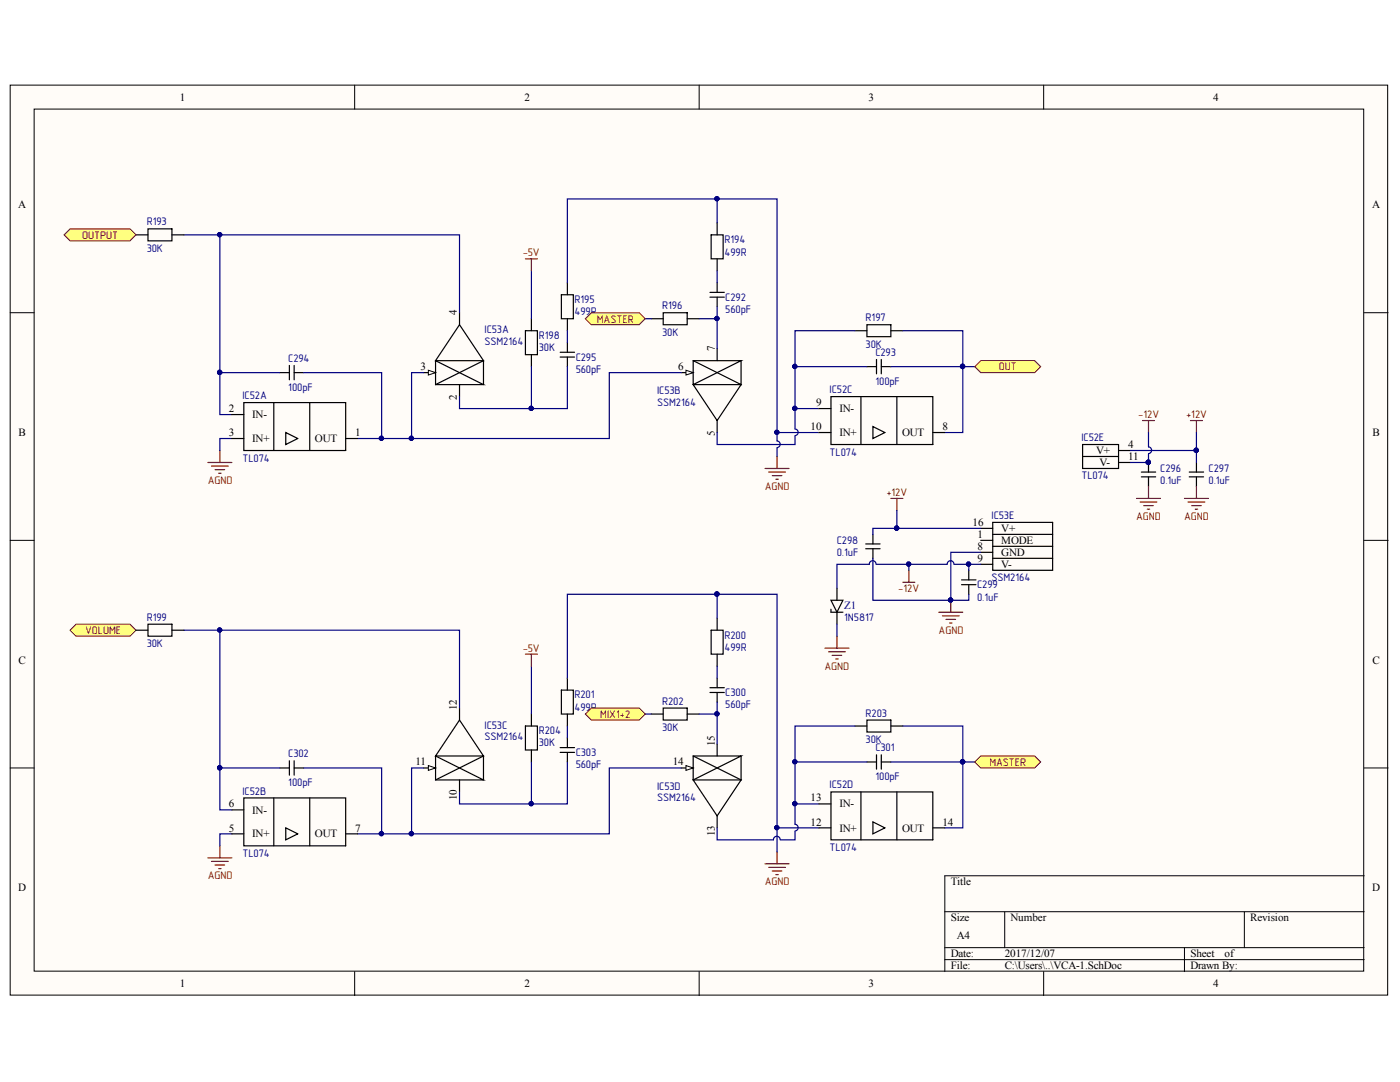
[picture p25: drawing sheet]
<svg xmlns="http://www.w3.org/2000/svg" width="279mm" height="216mm" viewBox="0 0 279 216" stroke-linecap="round" stroke-linejoin="round" font-family="sans-serif">
<defs><g id="words">
<g font-size="2.2">
<text x="35.9" y="20.1">1</text>
<text x="104.7" y="20.1">2</text>
<text x="173.4" y="20.1">3</text>
<text x="242.1" y="20.1">4</text>
<text x="3.6" y="41.6">A</text>
<text x="273.9" y="41.6">A</text>
<text x="91.2" y="62.9" transform="rotate(-90 91.2 62.9)">4</text>
<text x="142.6" y="70" transform="rotate(-90 142.6 70)">7</text>
<text x="83.9" y="73.9">3</text>
<text x="135.4" y="73.9">6</text>
<text x="45.7" y="82.3">2</text>
<text x="50.3" y="83.5">IN-</text>
<text x="91.2" y="79.7" transform="rotate(-90 91.2 79.7)">2</text>
<text x="162.9" y="81.1">9</text>
<text x="167.5" y="82.3">IN-</text>
<text x="3.7" y="87">B</text>
<text x="45.7" y="87">3</text>
<text x="50.3" y="88.2">IN+</text>
<text x="62.9" y="88.2">OUT</text>
<text x="70.9" y="87">1</text>
<text x="142.6" y="86.9" transform="rotate(-90 142.6 86.9)">5</text>
<text x="161.8" y="85.8">10</text>
<text x="167.5" y="87">IN+</text>
<text x="180" y="87">OUT</text>
<text x="188.1" y="85.8">8</text>
<text x="225.1" y="89.4">4</text>
<text x="273.9" y="87">B</text>
<text x="218.8" y="90.7">V+</text>
<text x="219.5" y="93">V-</text>
<text x="225.1" y="91.8">11</text>
<text x="194.1" y="104.9">16</text>
<text x="195.1" y="107.3">1</text>
<text x="199.8" y="106.1">V+</text>
<text x="195.1" y="112.1">9</text>
<text x="195.1" y="109.8">8</text>
<text x="199.8" y="108.6">MODE</text>
<text x="199.8" y="113.3">V-</text>
<text x="199.8" y="111">GND</text>
<text x="3.7" y="132.4">C</text>
<text x="273.9" y="132.4">C</text>
<text x="91.2" y="141.7" transform="rotate(-90 91.2 141.7)">12</text>
<text x="142.6" y="148.9" transform="rotate(-90 142.6 148.9)">15</text>
<text x="82.9" y="152.7">11</text>
<text x="134.3" y="152.7">14</text>
<text x="45.7" y="161.1">6</text>
<text x="91.2" y="159.7" transform="rotate(-90 91.2 159.7)">10</text>
<text x="161.8" y="159.9">13</text>
<text x="167.5" y="161.1">IN-</text>
<text x="45.7" y="165.9">5</text>
<text x="50.3" y="162.4">IN-</text>
<text x="50.3" y="167.1">IN+</text>
<text x="62.9" y="167.1">OUT</text>
<text x="70.9" y="165.9">7</text>
<text x="142.6" y="166.9" transform="rotate(-90 142.6 166.9)">13</text>
<text x="161.8" y="164.7">12</text>
<text x="167.5" y="165.9">IN+</text>
<text x="180" y="165.9">OUT</text>
<text x="188.1" y="164.7">14</text>
<text x="3.6" y="177.9">D</text>
<text x="189.8" y="176.7">Title</text>
<text x="273.9" y="177.9">D</text>
<text x="189.8" y="183.9">Size</text>
<text x="201.7" y="183.9">Number</text>
<text x="249.5" y="183.9">Revision</text>
<text x="189.8" y="191">Date:</text>
<text x="190.9" y="187.4">A4</text>
<text x="200.5" y="191">2017/12/07</text>
<text x="237.6" y="191">Sheet</text>
<text x="244.4" y="191">of</text>
<text x="35.9" y="197">1</text>
<text x="104.7" y="197">2</text>
<text x="173.4" y="197">3</text>
<text x="189.8" y="193.4">File:</text>
<text x="200.5" y="193.4">C:\Users\..\VCA-1.SchDoc</text>
<text x="237.6" y="193.4">Drawn By:</text>
<text x="242.1" y="197">4</text>
</g>
<g font-size="2.2" fill="#800000">
<text x="16.4" y="47.6">OUTPUT</text>
<text x="104.3" y="51.2">-5V</text>
<text x="119.1" y="64.4">MASTER</text>
<text x="199.3" y="73.9">OUT</text>
<text x="227.2" y="83.5">-12V</text>
<text x="236.7" y="83.5">a12V</text>
<text x="41.5" y="96.6">AGND</text>
<text x="152.6" y="97.8">AGND</text>
<text x="176.9" y="99">a12V</text>
<text x="226.7" y="103.8">AGND</text>
<text x="236.3" y="103.8">AGND</text>
<text x="179.3" y="118.1">-12V</text>
<text x="17" y="126.5">VOLUME</text>
<text x="104.3" y="130.1">-5V</text>
<text x="187.3" y="126.5">AGND</text>
<text x="164.6" y="133.7">AGND</text>
<text x="119.8" y="143.3">MIX1a2</text>
<text x="197.5" y="152.8">MASTER</text>
<text x="41.5" y="175.5">AGND</text>
<text x="152.6" y="176.7">AGND</text>
</g>
<g font-size="2.2" fill="#000080">
<text x="29.3" y="45">R193</text>
<text x="29.3" y="50.2">30K</text>
<text x="144.6" y="51">499R</text>
<text x="144.6" y="48.5">R194</text>
<text x="114.6" y="62.9">499R</text>
<text x="114.6" y="60.5">R195</text>
<text x="132.1" y="61.7">R196</text>
<text x="144.8" y="62.4">560pF</text>
<text x="144.8" y="60">C292</text>
<text x="172.8" y="64.1">R197</text>
<text x="96.7" y="66.5">IC53A</text>
<text x="96.7" y="68.9">SSM2164</text>
<text x="107.5" y="70.1">30K</text>
<text x="107.5" y="67.7">R198</text>
<text x="114.9" y="72">C295</text>
<text x="132.1" y="67">30K</text>
<text x="172.8" y="69.3">30K</text>
<text x="174.7" y="71">C293</text>
<text x="57.5" y="78">100pF</text>
<text x="57.5" y="72.2">C294</text>
<text x="114.9" y="74.4">560pF</text>
<text x="174.7" y="76.8">100pF</text>
<text x="48.4" y="79.7">IC52A</text>
<text x="131.1" y="78.6">IC53B</text>
<text x="131.1" y="81.1">SSM2164</text>
<text x="165.6" y="78.5">IC52C</text>
<text x="215.8" y="88">IC52E</text>
<text x="48.4" y="92.1">TL074</text>
<text x="165.6" y="90.9">TL074</text>
<text x="215.8" y="95.6">TL074</text>
<text x="231.6" y="94.2">C296</text>
<text x="241.2" y="94.2">C297</text>
<text x="231.6" y="96.6">0.1uF</text>
<text x="241.2" y="96.6">0.1uF</text>
<text x="197.9" y="103.5">IC53E</text>
<text x="167" y="111">0.1uF</text>
<text x="167" y="108.6">C298</text>
<text x="195" y="119.8">0.1uF</text>
<text x="195" y="117.4">C299</text>
<text x="197.9" y="115.9">SSM2164</text>
<text x="29.3" y="123.9">R199</text>
<text x="168.4" y="123.9">1N5817</text>
<text x="168.4" y="121.4">Z1</text>
<text x="29.3" y="129.1">30K</text>
<text x="144.6" y="129.8">499R</text>
<text x="144.6" y="127.4">R200</text>
<text x="114.6" y="141.8">499R</text>
<text x="114.6" y="139.4">R201</text>
<text x="132.1" y="140.6">R202</text>
<text x="144.8" y="141.3">560pF</text>
<text x="144.8" y="138.9">C300</text>
<text x="172.8" y="143">R203</text>
<text x="96.7" y="145.4">IC53C</text>
<text x="96.7" y="147.7">SSM2164</text>
<text x="107.5" y="148.9">30K</text>
<text x="107.5" y="146.6">R204</text>
<text x="132.1" y="145.9">30K</text>
<text x="172.8" y="148.3">30K</text>
<text x="174.7" y="149.9">C301</text>
<text x="57.5" y="151.1">C302</text>
<text x="114.9" y="153.2">560pF</text>
<text x="114.9" y="150.9">C303</text>
<text x="174.7" y="155.7">100pF</text>
<text x="48.4" y="158.6">IC52B</text>
<text x="57.5" y="156.9">100pF</text>
<text x="131.1" y="157.6">IC53D</text>
<text x="131.1" y="159.9">SSM2164</text>
<text x="165.6" y="157.3">IC52D</text>
<text x="48.4" y="170.9">TL074</text>
<text x="165.6" y="169.7">TL074</text>
</g>
</g></defs>
<g fill="#fffcf8" stroke="#000" stroke-width=".2">
<path d="M2 17h274.9v181.6h-274.9z"/>
<path d="M6.8 21.8h265.4v172h-265.4z"/>
</g>
<g fill="none" stroke="#000" stroke-width=".2">
<path d="M70.8 17v4.8M139.5 17v4.8M208.3 17v4.8M2 62.4h4.8M272.3 62.4h4.7M2 107.8h4.8M272.3 107.8h4.7M2 153.2h4.8M272.3 153.2h4.7M272.3 174.8h-83.7v19.1M70.8 193.9v4.8M139.5 193.9v4.8"/>
<path d="M188.6 181.9h83.7M188.6 189.1h83.7M188.6 191.5h83.7M200.5 181.9v7.2M208.3 193.9v4.8M236.4 189.1v4.8M248.3 181.9v7.2"/>
</g>
<path d="M55.8 74.4h1.9M57.7 72.9v2.9M58.7 74.4h1.9M58.7 72.9v2.9M135.9 74.4h2.4M143.1 69.6v2.4" fill="none" stroke="#000" stroke-width=".24"/>
<path d="M136.9 73.9l1.4 .5-1.4 .4z" fill="#fffcf8"/>
<path d="M136.9 73.9l1.4 .5-1.4 .4z" fill="none" stroke="#000" stroke-width=".2"/>
<g fill="none" stroke="#000" stroke-width=".24">
<path d="M141.7 58.3h2.9M141.7 59.3h2.9M141.9 46.9h2.4v4.7h-2.4zM143.1 44.5v2.4M143.1 51.6v2.4M143.1 56.4v1.9M143.1 59.3v1.9M84.5 74.4h2.4M91.7 76.7v2.4M130 63.6h2.4M132.4 62.4h4.7v2.4h-4.7zM137.1 63.6h2.4"/>
<path d="M138.3 76.7h9.6l-4.8 7.2zM138.3 72h9.6l-9.6 4.7zM138.3 72l9.6 4.7v-4.7M170.6 66h2.4M173 64.8h4.8v2.4h-4.8zM173 73.2h1.9M174.9 71.7v2.9M175.9 73.2h1.9M175.9 71.7v2.9M177.8 66h2.4M143.1 83.9v2.4"/>
</g>
<path d="M143.1 54v2.4M139.5 63.6h3.6M143.1 61.2v8.4M158.7 73.2h14.3M177.8 73.2h16.7M180.2 66h11.9v20.3h-3.5M155.1 86.3h8.3" fill="none" stroke="#000080" stroke-width=".24"/>
<g fill="#000080" stroke="#000080" stroke-width=".2">
<circle cx="143.1" cy="63.6" r=".43"/>
<circle cx="158.6" cy="73.1" r=".43"/>
<circle cx="192.1" cy="73.1" r=".43"/>
<circle cx="155" cy="86.3" r=".43"/>
</g>
<path d="M152.7 93.5h4.8M153.4 94.2h3.4M154.1 94.9h1.9M154.8 95.6h.5M155.1 91.1v2.4" fill="none" stroke="#800000" stroke-width=".24"/>
<path d="M85.5 73.9l1.4 .5-1.4 .4z" fill="#fffcf8"/>
<path d="M85.5 73.9l1.4 .5-1.4 .4z" fill="none" stroke="#000" stroke-width=".2"/>
<g fill="none" stroke="#000" stroke-width=".24">
<path d="M27.1 46.9h2.4M29.5 45.7h4.8v2.4h-4.8zM34.3 46.9h2.4M112 58.8h2.4v4.8h-2.4zM113.2 56.4v2.4M86.9 72l9.6 4.7h-9.6zM86.9 76.7l9.6-4.7v4.7M91.7 64.8l4.8 7.2h-9.6zM91.7 62.4v2.4M104.9 66h2.3v4.8h-2.3zM106.1 63.6v2.4M106.1 70.8v2.4"/>
<path d="M111.8 70.3h2.9M111.8 71.2h2.9M113.2 63.6v2.4M113.2 68.4v1.9M113.2 71.2v2M165.8 79.1h20.4v9.6h-20.4zM171.8 79.1v9.6M179 79.1v9.6M46.3 87.5h2.4M46.3 82.7h2.4M48.7 80.3h20.3v9.6h-20.3zM54.6 80.3v9.6"/>
<path d="M57 86.3l2.4 1.2-2.4 1.2zM61.8 80.3v9.6M69 87.5h2.4M163.4 86.3h2.4M163.4 81.5h2.4M174.2 85.1l2.4 1.2-2.4 1.2zM186.2 86.3h2.4"/>
</g>
<g fill="none" stroke="#000080" stroke-width=".24">
<path d="M143.1 39.7v4.8M36.7 46.9h7.2M106.1 54v9.6M113.2 56.4v-16.7h41.9v48.3a.67 .67 0 0 1 .6 .7 .67 .67 0 0 1-.6 .6M43.9 74.4v8.3h2.4M43.9 74.4h11.9M60.6 74.4h15.6v13.1M84.5 74.4h-2.4v13.1M91.7 62.4v-15.5h-47.8v27.5M106.1 73.2v8.3M113.2 73.2v8.3h-21.5v-2.4M113.2 66v2.4"/>
<path d="M128.8 63.6h1.2M135.9 74.4h-14.3v13.1h-50.2M170.6 66h-11.9v19.6M46.3 87.5h-2.4v2.4M143.1 86.3v2.4h15.6v-1.7M155.1 89.4v1.7M158.7 85.6a.67 .67 0 0 1 .6 .7 .67 .67 0 0 1-.6 .6M158.7 81.5h4.7"/>
</g>
<g fill="#000080" stroke="#000080" stroke-width=".2">
<circle cx="76.1" cy="87.5" r=".43"/>
<circle cx="82.1" cy="87.5" r=".43"/>
<circle cx="106" cy="81.5" r=".43"/>
<circle cx="158.6" cy="81.5" r=".43"/>
<circle cx="158.6" cy="73.1" r=".43"/>
<circle cx="143.1" cy="39.6" r=".43"/>
<circle cx="155" cy="86.3" r=".43"/>
<circle cx="43.8" cy="46.8" r=".43"/>
<circle cx="43.8" cy="74.3" r=".43"/>
</g>
<path d="M104.9 51.6h2.3M106.1 51.6v2.4M41.5 92.3h4.8M42.2 93h3.4M42.9 93.7h1.9M43.6 94.4h.5M43.9 89.9v2.4" fill="none" stroke="#800000" stroke-width=".24"/>
<path d="M194.5 73.2l1.2-1.2h10.8l1.2 1.2-1.2 1.2h-10.8z" fill-rule="evenodd" fill="#ffff80" stroke="#800000" stroke-width=".2"/>
<g fill="none" stroke="#000" stroke-width=".24">
<path d="M216.1 88.7h7.1v4.8h-7.1zM216.1 91.1h7.1M223.2 89.9h2.4M223.2 92.3h2.4M227.8 95.2h2.8M227.8 94.2h2.8M229.2 92.3v1.9M229.2 95.2v1.9M237.3 95.2h2.9M237.3 94.2h2.9M238.8 92.3v1.9M238.8 95.2v1.9"/>
<path d="M172.8 108.5h2.8M172.8 109.5h2.8M174.2 106.6v1.9M174.2 109.5v1.9M191.9 116.7h2.9M191.9 115.7h2.9M193.3 113.8v1.9M193.3 116.7v1.9M195.7 105.4h2.4M195.7 107.8h2.4M195.7 112.6h2.4M195.7 110.2h2.4"/>
<path d="M198.1 104.2h12v9.6h-12zM198.1 106.6h12M198.1 109h12M198.1 111.4h12M55.8 153.2h1.9M57.7 151.8v2.9M58.7 153.2h1.9M58.7 151.8v2.9M135.9 153.2h2.4M143.1 148.5v2.3"/>
</g>
<g fill="none" stroke="#800000" stroke-width=".24">
<path d="M177.8 99.5h2.4M179 99.5v2.3M226.8 99.5h4.8M228 83.9h2.4M229.2 83.9v2.4M229.2 97.1v2.4M236.4 99.5h4.8M237.6 83.9h2.4M238.8 83.9v2.4M238.8 97.1v2.4M180.2 116.2h2.4M181.4 113.8v2.4"/>
<path d="M189.8 119.8v2.4M227.5 100.2h3.4M228.3 100.9h1.9M229 101.6h.4M237.1 100.2h3.3M237.8 100.9h1.9M238.5 101.6h.5M187.4 122.2h4.7M188.1 122.9h3.3M188.8 123.6h1.9M189.5 124.3h.5"/>
</g>
<path d="M225.6 89.9h13.2M229.2 86.3v2.9a.67 .67 0 0 1 .6 .6 .67 .67 0 0 1-.6 .7M229.2 90.6v1.7h-3.6M238.8 86.3v6M174.2 111.4v8.4h19.1v-1.2M179 105.4h-4.8v1.2M179 101.8v3.6M179 105.4h16.7M190.4 112.6a.67 .67 0 0 0-.7-.7 .67 .67 0 0 0-.7 .7h-7.6v1.2M190.5 112.6h2.8v1.2M193.3 112.6h2.4M195.7 110.2h-5.9v9.6" fill="none" stroke="#000080" stroke-width=".24"/>
<g fill="#000080" stroke="#000080" stroke-width=".2">
<circle cx="178.9" cy="105.4" r=".43"/>
<circle cx="189.7" cy="119.7" r=".43"/>
<circle cx="193.3" cy="112.6" r=".43"/>
<circle cx="181.3" cy="112.6" r=".43"/>
<circle cx="229.2" cy="92.2" r=".43"/>
<circle cx="238.7" cy="89.8" r=".43"/>
</g>
<path d="M136.9 152.8l1.4 .4-1.4 .5z" fill="#fffcf8"/>
<path d="M136.9 152.8l1.4 .4-1.4 .5z" fill="none" stroke="#000" stroke-width=".2"/>
<g fill="none" stroke="#000" stroke-width=".24">
<path d="M141.7 137.2h2.9M141.7 138.2h2.9M141.9 125.7h2.4v4.8h-2.4zM143.1 123.4v2.3M143.1 130.5v2.4M143.1 135.3v1.9M143.1 138.2v1.9M84.5 153.2h2.4M91.7 155.6v2.4M130 142.5h2.4M132.4 141.3h4.7v2.4h-4.7zM137.1 142.5h2.4"/>
<path d="M138.3 155.6h9.6l-4.8 7.2zM138.3 150.8h9.6l-9.6 4.8zM138.3 150.8l9.6 4.8v-4.8M170.6 144.9h2.4M173 143.7h4.8v2.4h-4.8zM173 152h1.9M174.9 150.6v2.9M175.9 152h1.9M175.9 150.6v2.9M177.8 144.9h2.4M143.1 162.8v2.4"/>
</g>
<path d="M143.1 132.9v2.4M139.5 142.5h3.6M143.1 140.1v8.4M158.7 152h14.3M177.8 152h16.7M180.2 144.9h11.9v20.3h-3.5M155.1 165.2h8.3" fill="none" stroke="#000080" stroke-width=".24"/>
<g fill="#000080" stroke="#000080" stroke-width=".2">
<circle cx="143.1" cy="142.4" r=".43"/>
<circle cx="158.6" cy="152" r=".43"/>
<circle cx="192.1" cy="152" r=".43"/>
<circle cx="155" cy="165.1" r=".43"/>
</g>
<path d="M152.7 172.4h4.8M153.4 173.1h3.4M154.1 173.8h1.9M154.8 174.5h.5M155.1 170v2.4" fill="none" stroke="#800000" stroke-width=".24"/>
<path d="M85.5 152.8l1.4 .4-1.4 .5z" fill="#fffcf8"/>
<path d="M85.5 152.8l1.4 .4-1.4 .5z" fill="none" stroke="#000" stroke-width=".2"/>
<g fill="none" stroke="#000" stroke-width=".24">
<path d="M112 137.7h2.4v4.8h-2.4zM113.2 135.3v2.4M86.9 150.8l9.6 4.8h-9.6zM86.9 155.6l9.6-4.8v4.8M91.7 143.7l4.8 7.1h-9.6zM91.7 141.3v2.4M104.9 144.9h2.3v4.8h-2.3zM106.1 142.5v2.4M106.1 149.7v2.3M111.8 149.2h2.9M111.8 150.1h2.9M113.2 142.5v2.4"/>
<path d="M113.2 147.3v1.9M113.2 150.1v1.9"/>
</g>
<g fill="none" stroke="#000080" stroke-width=".24">
<path d="M106.1 132.9v9.6M113.2 135.3v-16.7h41.9v51.4M60.6 153.2h15.6v13.2M84.5 153.2h-2.4v13.2M106.1 152v8.4M113.2 152v8.4h-21.5v-2.4M113.2 144.9v2.4M128.8 142.5h1.2M135.9 153.2h-14.3v13.2h-50.2M170.6 144.9h-11.9v19.6a.67 .67 0 0 1 .6 .6 .67 .67 0 0 1-.6 .7M46.3 166.4h-2.4v2.4M143.1 165.2v2.4h11.3a.67 .67 0 0 1 .6-.7 .67 .67 0 0 1 .7 .7"/>
<path d="M158.7 165.9v1.7h-2.9M158.7 160.4h4.7"/>
</g>
<g fill="#000080" stroke="#000080" stroke-width=".2">
<circle cx="76.1" cy="166.3" r=".43"/>
<circle cx="82.1" cy="166.3" r=".43"/>
<circle cx="106" cy="160.4" r=".43"/>
<circle cx="143.1" cy="118.5" r=".43"/>
<circle cx="155" cy="165.1" r=".43"/>
<circle cx="158.6" cy="160.4" r=".43"/>
<circle cx="158.6" cy="152" r=".43"/>
</g>
<path d="M104.9 130.5h2.3M106.1 130.5v2.4M41.5 171.2h4.8M42.2 171.9h3.4M42.9 172.6h1.9M43.6 173.3h.5M43.9 168.8v2.4" fill="none" stroke="#800000" stroke-width=".24"/>
<path d="M14 125.7l1.2-1.1h10.7l1.2 1.1-1.2 1.2h-10.7z" fill-rule="evenodd" fill="#ffff80" stroke="#800000" stroke-width=".2"/>
<path d="M143.1 118.6v4.8M36.7 125.7h7.2M43.9 153.2v8.4h2.4M43.9 153.2h11.9M91.7 141.3v-15.6h-47.8v27.5" fill="none" stroke="#000080" stroke-width=".24"/>
<g fill="#000080" stroke="#000080" stroke-width=".2">
<circle cx="43.8" cy="125.7" r=".43"/>
<circle cx="43.8" cy="153.2" r=".43"/>
<circle cx="143.1" cy="118.5" r=".43"/>
</g>
<g fill="none" stroke="#000" stroke-width=".24">
<path d="M27.1 125.7h2.4M29.5 124.6h4.8v2.3h-4.8zM34.3 125.7h2.4M48.7 159.2h20.3v9.6h-20.3zM54.6 159.2v9.6M61.8 159.2v9.6M165.8 158h20.4v9.6h-20.4zM171.8 158v9.6M179 158v9.6M46.3 166.4h2.4M46.3 161.6h2.4M57 165.2l2.4 1.2-2.4 1.2z"/>
<path d="M69 166.4h2.4M163.4 165.2h2.4M163.4 160.4h2.4M174.2 164l2.4 1.2-2.4 1.2zM186.2 165.2h2.4"/>
</g>
<path d="M194.5 152l1.2-1.2h10.8l1.2 1.2-1.2 1.2h-10.8z" fill-rule="evenodd" fill="#ffff80" stroke="#800000" stroke-width=".2"/>
<path d="M165.8 119.8h2.4l-1.2 2.4zM167 117.4v2.4M165.8 121.6v.6h2.4M167 122.2v2.4" fill="none" stroke="#000" stroke-width=".24"/>
<path d="M164.6 129.3h4.8M165.4 130.1h3.3M166.1 130.8h1.9M166.8 131.5h.5M167 126.9v2.4" fill="none" stroke="#800000" stroke-width=".24"/>
<path d="M174.8 112.6a.67 .67 0 0 0-.6-.7 .67 .67 0 0 0-.7 .7h-6.5v4.8M174.9 112.6h6.5M167 124.6v2.3" fill="none" stroke="#000080" stroke-width=".24"/>
<circle cx="181.3" cy="112.6" r=".43" fill="#000080" stroke="#000080" stroke-width=".2"/>
<g fill="#ffff80" stroke="#800000" stroke-width=".2">
<path d="M12.8 46.9l1.2-1.2h11.9l1.2 1.2-1.2 1.2h-11.9z" fill-rule="evenodd"/>
<path d="M116.8 63.6l1.2-1.2h9.6l1.2 1.2-1.2 1.2h-9.6z" fill-rule="evenodd"/>
<path d="M116.8 142.5l1.2-1.2h9.6l1.2 1.2-1.2 1.2h-9.6z" fill-rule="evenodd"/>
</g>
<use href="#words"/>
</svg>
